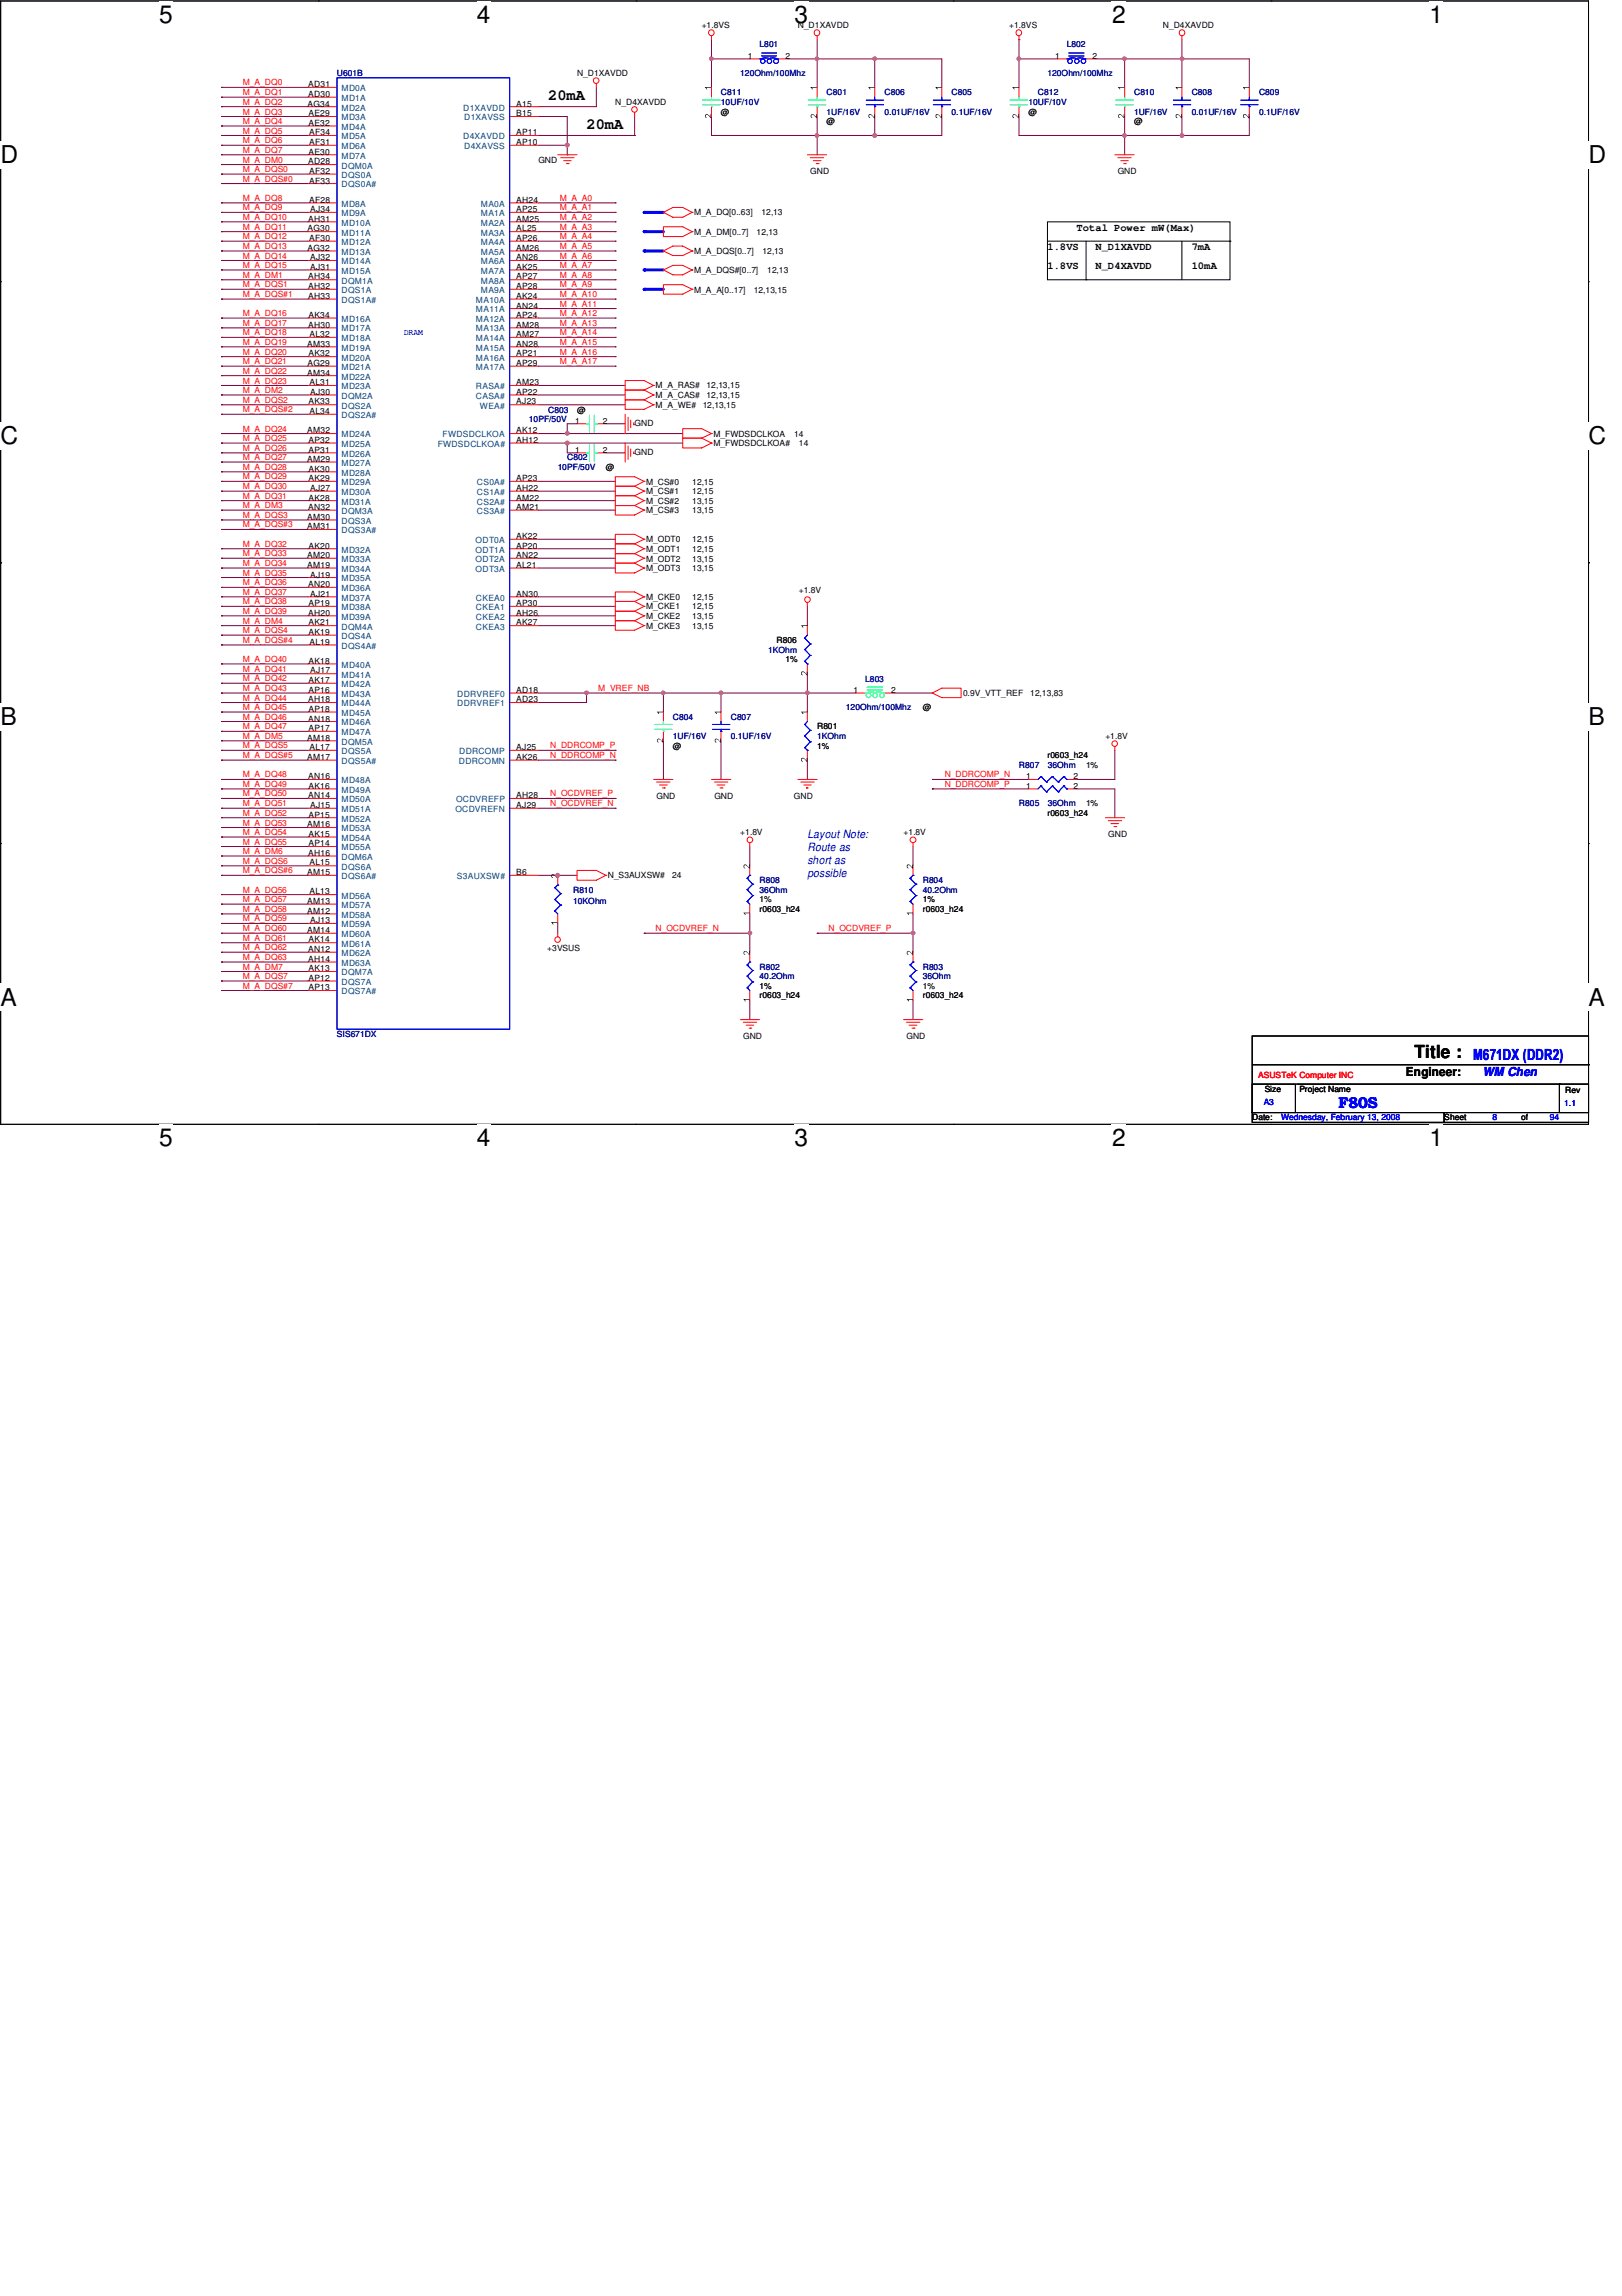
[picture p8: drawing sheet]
<svg xmlns="http://www.w3.org/2000/svg" width="210mm" height="297mm" viewBox="0 0 210 297" stroke-linecap="round" stroke-linejoin="round" font-family="sans-serif">
<defs><g id="words">
<g font-size="3.2">
<text x="20.6" y="3">5</text>
<text x="61.7" y="3">4</text>
<text x="102.8" y="3">3</text>
<text x="143.9" y="3">2</text>
<text x="185" y="3">1</text>
<text x=".1" y="21.1">D</text>
<text x="205.6" y="21.1">D</text>
<text x=".1" y="57.4">C</text>
<text x="205.6" y="57.4">C</text>
<text x=".1" y="93.8">B</text>
<text x="205.6" y="93.8">B</text>
<text x=".1" y="130.1">A</text>
<text x="205.6" y="130.1">A</text>
<text x="20.6" y="148.3">5</text>
<text x="61.7" y="148.3">4</text>
<text x="102.8" y="148.3">3</text>
<text x="143.9" y="148.3">2</text>
<text x="185" y="148.3">1</text>
</g>
<text font-size="2.3" x="183" y="136.8">Title :</text>
<g font-size="2">
<text x="71" y="13">20mA</text>
<text x="75.9" y="16.7">20mA</text>
</g>
<g font-size="2" fill="#00f">
<text x="190.6" y="137.1">M671DX (DDR2)</text>
<text x="173.2" y="143.3">F80S</text>
</g>
<text font-size="1.6" x="181.9" y="139.2">Engineer:</text>
<text font-size="1.6" fill="#00f" x="191.9" y="139.2">WM Chen</text>
<g font-size="1.5" fill="#00f">
<text x="104.5" y="108.4">Layout Note:</text>
<text x="104.5" y="110.1">Route as</text>
<text x="104.5" y="111.8">short as</text>
<text x="104.5" y="113.5">possible</text>
</g>
<g font-size="1.4">
<text x="139.3" y="29.8">Total Power mW(Max)</text>
<text x="135.6" y="32.3">1.8VS</text>
<text x="135.6" y="34.8">1.8VS</text>
<text x="141.8" y="32.3">N_D1XAVDD</text>
<text x="141.8" y="34.8">N_D4XAVDD</text>
<text x="154.2" y="32.3">7mA</text>
<text x="154.2" y="34.8">10mA</text>
</g>
<g font-size="1.1">
<text x="90.8" y="3.6">+1.8VS</text>
<text x="103.3" y="3.6">N_D1XAVDD</text>
<text x="130.6" y="3.6">+1.8VS</text>
<text x="150.5" y="3.6">N_D4XAVDD</text>
<text x="39.9" y="11.3">AD31</text>
<text x="74.7" y="9.9">N_D1XAVDD</text>
<text x="96.8" y="7.6">1</text>
<text x="101.6" y="7.6">2</text>
<text x="136.6" y="7.6">1</text>
<text x="141.4" y="7.6">2</text>
<text x="39.8" y="13.8">AG34</text>
<text x="39.9" y="12.5">AD30</text>
<text x="39.9" y="15">AE29</text>
<text x="39.9" y="16.3">AE32</text>
<text x="40" y="17.5">AF34</text>
<text x="66.8" y="15">B15</text>
<text x="66.8" y="13.8">A15</text>
<text x="66.8" y="17.5">AP11</text>
<text x="79.6" y="13.6">N_D4XAVDD</text>
<text x="93.3" y="14.8">@</text>
<text x="107" y="16.1">@</text>
<text x="133.1" y="14.8">@</text>
<text x="146.8" y="16.1">@</text>
<text x="39.9" y="21.3">AD28</text>
<text x="39.9" y="20">AE30</text>
<text x="40" y="18.8">AF31</text>
<text x="40" y="22.5">AF32</text>
<text x="40" y="23.7">AF33</text>
<text x="66.8" y="18.8">AP10</text>
<text x="69.7" y="21">GND</text>
<text x="104.9" y="22.5">GND</text>
<text x="144.7" y="22.5">GND</text>
<text x="39.8" y="29.9">AG30</text>
<text x="39.9" y="28.7">AH31</text>
<text x="40" y="26.2">AF28</text>
<text x="40.1" y="27.5">AJ34</text>
<text x="66.8" y="26.2">AH24</text>
<text x="66.8" y="29.9">AL25</text>
<text x="66.8" y="28.7">AM25</text>
<text x="66.8" y="27.5">AP25</text>
<text x="89.8" y="27.9">M_A_DQ[0..63]</text>
<text x="98.6" y="27.9">12,13</text>
<text x="39.8" y="32.4">AG32</text>
<text x="40" y="31.2">AF30</text>
<text x="40.1" y="33.7">AJ32</text>
<text x="40.1" y="34.9">AJ31</text>
<text x="66.8" y="34.9">AK25</text>
<text x="66.8" y="32.4">AM26</text>
<text x="66.8" y="33.7">AN26</text>
<text x="66.8" y="31.2">AP26</text>
<text x="89.8" y="35.3">M_A_DQS#[0..7]</text>
<text x="89.8" y="32.9">M_A_DQS[0..7]</text>
<text x="89.8" y="30.4">M_A_DM[0..7]</text>
<text x="97.9" y="30.4">12,13</text>
<text x="98.7" y="32.9">12,13</text>
<text x="99.3" y="35.3">12,13</text>
<text x="39.9" y="37.4">AH32</text>
<text x="39.9" y="38.6">AH33</text>
<text x="39.9" y="36.2">AH34</text>
<text x="39.9" y="41.1">AK34</text>
<text x="66.8" y="39.9">AN24</text>
<text x="66.8" y="41.1">AP24</text>
<text x="66.8" y="38.6">AK24</text>
<text x="66.8" y="36.2">AP27</text>
<text x="66.8" y="37.4">AP28</text>
<text x="89.8" y="37.8">M_A_A[0..17]</text>
<text x="97.5" y="37.8">12,13,15</text>
<text x="39.8" y="44.9">AM33</text>
<text x="39.8" y="47.3">AG29</text>
<text x="39.9" y="42.4">AH30</text>
<text x="39.9" y="46.1">AK32</text>
<text x="40" y="43.6">AL32</text>
<text x="66.8" y="44.9">AN28</text>
<text x="66.8" y="46.1">AP21</text>
<text x="66.8" y="47.3">AP29</text>
<text x="66.8" y="42.4">AM28</text>
<text x="66.8" y="43.6">AM27</text>
<text x="39.8" y="48.6">AM34</text>
<text x="39.9" y="52.3">AK33</text>
<text x="40" y="53.6">AL34</text>
<text x="40" y="49.8">AL31</text>
<text x="40.1" y="51.1">AJ30</text>
<text x="66.8" y="49.8">AM23</text>
<text x="66.8" y="51.1">AP22</text>
<text x="66.8" y="52.3">AJ23</text>
<text x="74.7" y="53.4">@</text>
<text x="84.8" y="50.2">M_A_RAS#</text>
<text x="84.8" y="52.7">M_A_WE#</text>
<text x="84.8" y="51.5">M_A_CAS#</text>
<text x="90.9" y="52.7">12,13,15</text>
<text x="91.4" y="50.2">12,13,15</text>
<text x="91.4" y="51.5">12,13,15</text>
<text x="39.8" y="56">AM32</text>
<text x="39.8" y="59.8">AM29</text>
<text x="39.9" y="57.3">AP32</text>
<text x="39.9" y="58.5">AP31</text>
<text x="66.8" y="56">AK12</text>
<text x="66.8" y="57.3">AH12</text>
<text x="74.4" y="58.5">1</text>
<text x="74.4" y="54.8">1</text>
<text x="78" y="58.5">2</text>
<text x="78" y="54.8">2</text>
<text x="82.1" y="55.1">GND</text>
<text x="82.1" y="58.8">GND</text>
<text x="92.3" y="56.5">M_FWDSDCLKOA</text>
<text x="92.3" y="57.7">M_FWDSDCLKOA#</text>
<text x="102.8" y="56.5">14</text>
<text x="103.4" y="57.7">14</text>
<text x="39.9" y="66">AN32</text>
<text x="39.9" y="61">AK30</text>
<text x="39.9" y="62.3">AK29</text>
<text x="39.9" y="64.8">AK28</text>
<text x="40.1" y="63.5">AJ27</text>
<text x="66.8" y="62.3">AP23</text>
<text x="66.8" y="63.5">AH22</text>
<text x="66.8" y="64.8">AM22</text>
<text x="66.8" y="66">AM21</text>
<text x="78.4" y="60.8">@</text>
<text x="83.6" y="62.7">M_CS#0</text>
<text x="83.6" y="65.2">M_CS#2</text>
<text x="83.6" y="63.9">M_CS#1</text>
<text x="89.6" y="62.7">12,15</text>
<text x="89.6" y="65.2">13,15</text>
<text x="89.6" y="63.9">12,15</text>
<text x="39.8" y="67.2">AM30</text>
<text x="39.8" y="68.5">AM31</text>
<text x="39.9" y="71">AK20</text>
<text x="66.8" y="69.7">AK22</text>
<text x="66.8" y="71">AP20</text>
<text x="83.6" y="66.4">M_CS#3</text>
<text x="83.6" y="71.4">M_ODT1</text>
<text x="83.6" y="70.1">M_ODT0</text>
<text x="89.6" y="71.4">12,15</text>
<text x="89.6" y="70.1">12,15</text>
<text x="89.6" y="66.4">13,15</text>
<text x="39.8" y="72.2">AM20</text>
<text x="39.8" y="73.4">AM19</text>
<text x="39.9" y="75.9">AN20</text>
<text x="40.1" y="74.7">AJ19</text>
<text x="40.1" y="77.2">AJ21</text>
<text x="66.8" y="77.2">AN30</text>
<text x="66.8" y="72.2">AN22</text>
<text x="66.8" y="73.4">AL21</text>
<text x="83.6" y="73.9">M_ODT3</text>
<text x="83.6" y="72.6">M_ODT2</text>
<text x="83.6" y="77.6">M_CKE0</text>
<text x="89.6" y="73.9">13,15</text>
<text x="89.6" y="72.6">13,15</text>
<text x="89.6" y="77.6">12,15</text>
<text x="103.4" y="76.7">+1.8V</text>
<text x="39.9" y="79.7">AH20</text>
<text x="39.9" y="80.9">AK21</text>
<text x="39.9" y="82.2">AK19</text>
<text x="39.9" y="78.4">AP19</text>
<text x="40" y="83.4">AL19</text>
<text x="66.8" y="78.4">AP30</text>
<text x="66.8" y="79.7">AH26</text>
<text x="66.8" y="80.9">AK27</text>
<text x="83.6" y="81.3">M_CKE3</text>
<text x="83.6" y="80.1">M_CKE2</text>
<text x="83.6" y="78.8">M_CKE1</text>
<text x="89.6" y="81.3">13,15</text>
<text x="89.6" y="80.1">13,15</text>
<text x="89.6" y="78.8">12,15</text>
<text x="100.5" y="83.2">R806</text>
<text x="39.9" y="85.9">AK18</text>
<text x="39.9" y="88.4">AK17</text>
<text x="39.9" y="89.6">AP16</text>
<text x="40.1" y="87.1">AJ17</text>
<text x="66.8" y="89.6">AD18</text>
<text x="101.6" y="85.7">1%</text>
<text x="110.4" y="89.6">1</text>
<text x="115.3" y="89.6">2</text>
<text x="39.8" y="95.8">AM18</text>
<text x="39.9" y="90.8">AH18</text>
<text x="39.9" y="93.3">AN18</text>
<text x="39.9" y="92.1">AP18</text>
<text x="39.9" y="94.6">AP17</text>
<text x="66.8" y="90.8">AD23</text>
<text x="105.7" y="94.4">R801</text>
<text x="119.4" y="91.9">@</text>
<text x="124.6" y="90">0.9V_VTT_REF</text>
<text x="133.3" y="90">12,13,83</text>
<text x="143" y="95.6">+1.8V</text>
<text x="39.8" y="98.3">AM17</text>
<text x="39.9" y="100.8">AN16</text>
<text x="40" y="97.1">AL17</text>
<text x="66.8" y="97.1">AJ25</text>
<text x="66.8" y="98.3">AK26</text>
<text x="87.1" y="96.9">@</text>
<text x="105.7" y="96.9">1%</text>
<text x="132.8" y="100.8">1</text>
<text x="135.6" y="98.1">r0603_h24</text>
<text x="138.9" y="100.8">2</text>
<text x="39.8" y="107">AM16</text>
<text x="39.9" y="103.3">AN14</text>
<text x="39.9" y="102.1">AK16</text>
<text x="39.9" y="105.8">AP15</text>
<text x="40.1" y="104.5">AJ15</text>
<text x="66.8" y="103.3">AH28</text>
<text x="66.8" y="104.5">AJ29</text>
<text x="85" y="103.3">GND</text>
<text x="92.5" y="103.3">GND</text>
<text x="102.7" y="103.3">GND</text>
<text x="132.8" y="102.1">1</text>
<text x="135.6" y="105.6">r0603_h24</text>
<text x="138.9" y="102.1">2</text>
<text x="39.8" y="113.2">AM15</text>
<text x="39.9" y="110.7">AH16</text>
<text x="39.9" y="108.3">AK15</text>
<text x="39.9" y="109.5">AP14</text>
<text x="40" y="112">AL15</text>
<text x="66.8" y="113.2">B6</text>
<text x="78.7" y="113.6">N_S3AUXSW#</text>
<text x="87" y="113.6">24</text>
<text x="95.8" y="108.1">+1.8V</text>
<text x="116.9" y="108.1">+1.8V</text>
<text x="143.4" y="108.3">GND</text>
<text x="39.8" y="117">AM13</text>
<text x="39.8" y="118.2">AM12</text>
<text x="40" y="115.7">AL13</text>
<text x="40.1" y="119.5">AJ13</text>
<text x="98.3" y="118">r0603_h24</text>
<text x="119.4" y="118">r0603_h24</text>
<text x="119.4" y="116.8">1%</text>
<text x="39.8" y="120.7">AM14</text>
<text x="39.9" y="123.2">AN12</text>
<text x="39.9" y="124.4">AH14</text>
<text x="39.9" y="121.9">AK14</text>
<text x="39.9" y="125.6">AK13</text>
<text x="70.8" y="123">+3VSUS</text>
<text x="39.9" y="126.9">AP12</text>
<text x="39.9" y="128.1">AP13</text>
<text x="98.3" y="129.2">r0603_h24</text>
<text x="98.3" y="127.9">1%</text>
<text x="119.4" y="129.2">r0603_h24</text>
<text x="96.2" y="134.4">GND</text>
<text x="117.3" y="134.4">GND</text>
<text x="163.7" y="141.3">Size</text>
<text x="168.1" y="141.3">Project Name</text>
<text x="202.6" y="141.4">Rev</text>
<text x="162.1" y="144.9">Date:</text>
<text x="186.9" y="144.9">Sheet</text>
<text x="196.8" y="144.9">of</text>
</g>
<g font-size="1.1" fill="#f00">
<text x="31.4" y="11">M_A_DQ0</text>
<text x="31.4" y="12.3">M_A_DQ1</text>
<text x="31.4" y="13.5">M_A_DQ2</text>
<text x="31.4" y="14.8">M_A_DQ3</text>
<text x="31.4" y="16">M_A_DQ4</text>
<text x="31.4" y="17.3">M_A_DQ5</text>
<text x="31.4" y="18.5">M_A_DQ6</text>
<text x="31.4" y="19.8">M_A_DQ7</text>
<text x="31.4" y="21">M_A_DM0</text>
<text x="31.4" y="22.3">M_A_DQS0</text>
<text x="31.4" y="23.5">M_A_DQS#0</text>
<text x="31.4" y="26">M_A_DQ8</text>
<text x="31.4" y="27.2">M_A_DQ9</text>
<text x="31.4" y="28.4">M_A_DQ10</text>
<text x="31.4" y="29.7">M_A_DQ11</text>
<text x="72.4" y="26">M_A_A0</text>
<text x="72.4" y="29.7">M_A_A3</text>
<text x="72.4" y="28.4">M_A_A2</text>
<text x="72.4" y="27.2">M_A_A1</text>
<text x="31.4" y="30.9">M_A_DQ12</text>
<text x="31.4" y="32.2">M_A_DQ13</text>
<text x="31.4" y="33.4">M_A_DQ14</text>
<text x="31.4" y="34.7">M_A_DQ15</text>
<text x="31.4" y="35.9">M_A_DM1</text>
<text x="72.4" y="32.2">M_A_A5</text>
<text x="72.4" y="34.7">M_A_A7</text>
<text x="72.4" y="33.4">M_A_A6</text>
<text x="72.4" y="35.9">M_A_A8</text>
<text x="72.4" y="30.9">M_A_A4</text>
<text x="31.4" y="37.2">M_A_DQS1</text>
<text x="31.4" y="38.4">M_A_DQS#1</text>
<text x="31.4" y="40.9">M_A_DQ16</text>
<text x="72.4" y="40.9">M_A_A12</text>
<text x="72.4" y="37.2">M_A_A9</text>
<text x="72.4" y="39.7">M_A_A11</text>
<text x="72.4" y="38.4">M_A_A10</text>
<text x="31.4" y="42.2">M_A_DQ17</text>
<text x="31.4" y="43.4">M_A_DQ18</text>
<text x="31.4" y="44.6">M_A_DQ19</text>
<text x="31.4" y="45.9">M_A_DQ20</text>
<text x="31.4" y="47.1">M_A_DQ21</text>
<text x="72.4" y="43.4">M_A_A14</text>
<text x="72.4" y="45.9">M_A_A16</text>
<text x="72.4" y="47.1">M_A_A17</text>
<text x="72.4" y="42.2">M_A_A13</text>
<text x="72.4" y="44.6">M_A_A15</text>
<text x="31.4" y="48.3">M_A_DQ22</text>
<text x="31.4" y="49.6">M_A_DQ23</text>
<text x="31.4" y="50.8">M_A_DM2</text>
<text x="31.4" y="52.1">M_A_DQS2</text>
<text x="31.4" y="53.3">M_A_DQS#2</text>
<text x="31.4" y="55.8">M_A_DQ24</text>
<text x="31.4" y="57.1">M_A_DQ25</text>
<text x="31.4" y="58.3">M_A_DQ26</text>
<text x="31.4" y="59.5">M_A_DQ27</text>
<text x="31.4" y="60.8">M_A_DQ28</text>
<text x="31.4" y="62">M_A_DQ29</text>
<text x="31.4" y="63.3">M_A_DQ30</text>
<text x="31.4" y="64.5">M_A_DQ31</text>
<text x="31.4" y="65.7">M_A_DM3</text>
<text x="31.4" y="67">M_A_DQS3</text>
<text x="31.4" y="68.2">M_A_DQS#3</text>
<text x="31.4" y="70.7">M_A_DQ32</text>
<text x="31.4" y="72">M_A_DQ33</text>
<text x="31.4" y="73.2">M_A_DQ34</text>
<text x="31.4" y="74.5">M_A_DQ35</text>
<text x="31.4" y="75.7">M_A_DQ36</text>
<text x="31.4" y="77">M_A_DQ37</text>
<text x="31.4" y="78.2">M_A_DQ38</text>
<text x="31.4" y="79.4">M_A_DQ39</text>
<text x="31.4" y="80.7">M_A_DM4</text>
<text x="31.4" y="81.9">M_A_DQS4</text>
<text x="31.4" y="83.2">M_A_DQS#4</text>
<text x="31.4" y="85.6">M_A_DQ40</text>
<text x="31.4" y="86.9">M_A_DQ41</text>
<text x="31.4" y="88.1">M_A_DQ42</text>
<text x="31.4" y="89.4">M_A_DQ43</text>
<text x="77.4" y="89.4">M_VREF_NB</text>
<text x="31.4" y="90.6">M_A_DQ44</text>
<text x="31.4" y="91.9">M_A_DQ45</text>
<text x="31.4" y="93.1">M_A_DQ46</text>
<text x="31.4" y="94.4">M_A_DQ47</text>
<text x="31.4" y="95.6">M_A_DM5</text>
<text x="31.4" y="96.8">M_A_DQS5</text>
<text x="31.4" y="98.1">M_A_DQS#5</text>
<text x="31.4" y="100.6">M_A_DQ48</text>
<text x="31.4" y="101.8">M_A_DQ49</text>
<text x="71.2" y="96.8">N_DDRCOMP_P</text>
<text x="71.2" y="98.1">N_DDRCOMP_N</text>
<text x="122.3" y="101.8">N_DDRCOMP_P</text>
<text x="122.3" y="100.6">N_DDRCOMP_N</text>
<text x="31.4" y="103">M_A_DQ50</text>
<text x="31.4" y="104.3">M_A_DQ51</text>
<text x="31.4" y="105.5">M_A_DQ52</text>
<text x="31.4" y="106.8">M_A_DQ53</text>
<text x="71.2" y="104.3">N_OCDVREF_N</text>
<text x="71.2" y="103">N_OCDVREF_P</text>
<text x="31.4" y="108">M_A_DQ54</text>
<text x="31.4" y="109.3">M_A_DQ55</text>
<text x="31.4" y="110.5">M_A_DM6</text>
<text x="31.4" y="111.8">M_A_DQS6</text>
<text x="31.4" y="113">M_A_DQS#6</text>
<text x="31.4" y="115.5">M_A_DQ56</text>
<text x="31.4" y="116.7">M_A_DQ57</text>
<text x="31.4" y="118">M_A_DQ58</text>
<text x="31.4" y="119.2">M_A_DQ59</text>
<text x="31.4" y="120.5">M_A_DQ60</text>
<text x="31.4" y="121.7">M_A_DQ61</text>
<text x="31.4" y="122.9">M_A_DQ62</text>
<text x="31.4" y="124.2">M_A_DQ63</text>
<text x="31.4" y="125.4">M_A_DM7</text>
<text x="84.8" y="120.5">N_OCDVREF_N</text>
<text x="107.2" y="120.5">N_OCDVREF_P</text>
<text x="31.4" y="126.7">M_A_DQS7</text>
<text x="31.4" y="127.9">M_A_DQS#7</text>
<text x="162.8" y="139.5">ASUSTeK Computer INC</text>
</g>
<g font-size="1.1" fill="#000080">
<text x="43.6" y="9.9">U601B</text>
<text x="95.8" y="9.9">120Ohm/100Mhz</text>
<text x="98.3" y="6.1">L801</text>
<text x="135.6" y="9.9">120Ohm/100Mhz</text>
<text x="138" y="6.1">L802</text>
<text x="93.3" y="12.3">C811</text>
<text x="93.3" y="13.6">10UF/10V</text>
<text x="107" y="12.3">C801</text>
<text x="107" y="14.8">1UF/16V</text>
<text x="114.5" y="12.3">C806</text>
<text x="114.5" y="14.8">0.01UF/16V</text>
<text x="123.1" y="12.3">C805</text>
<text x="123.1" y="14.8">0.1UF/16V</text>
<text x="133.1" y="13.6">10UF/10V</text>
<text x="134.3" y="12.3">C812</text>
<text x="146.8" y="12.3">C810</text>
<text x="146.8" y="14.8">1UF/16V</text>
<text x="154.2" y="12.3">C808</text>
<text x="154.2" y="14.8">0.01UF/16V</text>
<text x="162.9" y="12.3">C809</text>
<text x="162.9" y="14.8">0.1UF/16V</text>
<text x="71" y="53.4">C803</text>
<text x="68.5" y="54.6">10PF/50V</text>
<text x="73.4" y="59.6">C802</text>
<text x="72.2" y="60.8">10PF/50V</text>
<text x="99.4" y="84.5">1KOhm</text>
<text x="112" y="88.2">L803</text>
<text x="87.1" y="93.1">C804</text>
<text x="87.1" y="95.6">1UF/16V</text>
<text x="94.6" y="93.1">C807</text>
<text x="94.6" y="95.6">0.1UF/16V</text>
<text x="105.7" y="95.6">1KOhm</text>
<text x="109.5" y="91.9">120Ohm/100Mhz</text>
<text x="131.9" y="99.4">R807</text>
<text x="135.6" y="99.4">36Ohm</text>
<text x="131.9" y="104.3">R805</text>
<text x="135.6" y="104.3">36Ohm</text>
<text x="74.2" y="115.5">R810</text>
<text x="74.2" y="117">10KOhm</text>
<text x="98.3" y="114.3">R808</text>
<text x="98.3" y="115.5">36Ohm</text>
<text x="119.4" y="114.3">R804</text>
<text x="119.4" y="115.5">40.2Ohm</text>
<text x="98.3" y="125.5">R802</text>
<text x="119.4" y="125.5">R803</text>
<text x="98.3" y="126.7">40.2Ohm</text>
<text x="119.4" y="126.7">36Ohm</text>
<text x="43.6" y="134.2">SIS671DX</text>
</g>
<g font-size="1.1" fill="#004080">
<text x="44.2" y="11.8">MD0A</text>
<text x="44.2" y="13.1">MD1A</text>
<text x="44.2" y="15.6">MD3A</text>
<text x="44.2" y="16.8">MD4A</text>
<text x="44.2" y="14.3">MD2A</text>
<text x="59.9" y="14.3">D1XAVDD</text>
<text x="60.1" y="15.6">D1XAVSS</text>
<text x="44.2" y="21.8">DQM0A</text>
<text x="44.2" y="20.5">MD7A</text>
<text x="44.2" y="19.3">MD6A</text>
<text x="44.2" y="23">DQS0A</text>
<text x="44.2" y="18">MD5A</text>
<text x="59.9" y="18">D4XAVDD</text>
<text x="60.1" y="19.3">D4XAVSS</text>
<text x="44.2" y="24.3">DQS0A#</text>
<text x="44.2" y="26.8">MD8A</text>
<text x="44.2" y="28">MD9A</text>
<text x="44.2" y="29.2">MD10A</text>
<text x="62.2" y="26.8">MA0A</text>
<text x="62.2" y="29.2">MA2A</text>
<text x="62.2" y="28">MA1A</text>
<text x="44.2" y="30.5">MD11A</text>
<text x="44.2" y="31.7">MD12A</text>
<text x="44.2" y="33">MD13A</text>
<text x="44.2" y="34.2">MD14A</text>
<text x="44.2" y="35.4">MD15A</text>
<text x="62.2" y="35.4">MA7A</text>
<text x="62.2" y="30.5">MA3A</text>
<text x="62.2" y="33">MA5A</text>
<text x="62.2" y="34.2">MA6A</text>
<text x="62.2" y="31.7">MA4A</text>
<text x="44.2" y="37.9">DQS1A</text>
<text x="44.2" y="39.2">DQS1A#</text>
<text x="44.2" y="36.7">DQM1A</text>
<text x="44.2" y="41.7">MD16A</text>
<text x="61.6" y="40.4">MA11A</text>
<text x="61.6" y="41.7">MA12A</text>
<text x="61.6" y="39.2">MA10A</text>
<text x="62.2" y="36.7">MA8A</text>
<text x="62.2" y="37.9">MA9A</text>
<text x="44.2" y="42.9">MD17A</text>
<text x="44.2" y="44.2">MD18A</text>
<text x="44.2" y="45.4">MD19A</text>
<text x="44.2" y="46.7">MD20A</text>
<text x="44.2" y="47.9">MD21A</text>
<text x="61.6" y="45.4">MA15A</text>
<text x="61.6" y="46.7">MA16A</text>
<text x="61.6" y="47.9">MA17A</text>
<text x="61.6" y="42.9">MA13A</text>
<text x="61.6" y="44.2">MA14A</text>
<text x="44.2" y="52.9">DQS2A</text>
<text x="44.2" y="51.6">DQM2A</text>
<text x="44.2" y="49.1">MD22A</text>
<text x="44.2" y="50.4">MD23A</text>
<text x="61.6" y="50.4">RASA#</text>
<text x="61.6" y="51.6">CASA#</text>
<text x="62.1" y="52.9">WEA#</text>
<text x="44.2" y="54.1">DQS2A#</text>
<text x="44.2" y="56.6">MD24A</text>
<text x="44.2" y="57.8">MD25A</text>
<text x="44.2" y="59.1">MD26A</text>
<text x="56.6" y="57.8">FWDSDCLKOA#</text>
<text x="57.3" y="56.6">FWDSDCLKOA</text>
<text x="44.2" y="60.3">MD27A</text>
<text x="44.2" y="61.6">MD28A</text>
<text x="44.2" y="62.8">MD29A</text>
<text x="44.2" y="64">MD30A</text>
<text x="44.2" y="65.3">MD31A</text>
<text x="61.7" y="62.8">CS0A#</text>
<text x="61.7" y="64">CS1A#</text>
<text x="61.7" y="65.3">CS2A#</text>
<text x="44.2" y="67.8">DQS3A</text>
<text x="44.2" y="69">DQS3A#</text>
<text x="44.2" y="66.5">DQM3A</text>
<text x="44.2" y="71.5">MD32A</text>
<text x="61.6" y="70.3">ODT0A</text>
<text x="61.6" y="71.5">ODT1A</text>
<text x="61.7" y="66.5">CS3A#</text>
<text x="44.2" y="72.7">MD33A</text>
<text x="44.2" y="74">MD34A</text>
<text x="44.2" y="75.2">MD35A</text>
<text x="44.2" y="76.5">MD36A</text>
<text x="44.2" y="77.7">MD37A</text>
<text x="61.6" y="72.7">ODT2A</text>
<text x="61.6" y="74">ODT3A</text>
<text x="61.6" y="77.7">CKEA0</text>
<text x="44.2" y="81.4">DQM4A</text>
<text x="44.2" y="83.9">DQS4A#</text>
<text x="44.2" y="82.7">DQS4A</text>
<text x="44.2" y="79">MD38A</text>
<text x="44.2" y="80.2">MD39A</text>
<text x="61.6" y="79">CKEA1</text>
<text x="61.6" y="80.2">CKEA2</text>
<text x="61.6" y="81.4">CKEA3</text>
<text x="44.2" y="86.4">MD40A</text>
<text x="44.2" y="87.7">MD41A</text>
<text x="44.2" y="88.9">MD42A</text>
<text x="44.2" y="90.2">MD43A</text>
<text x="44.2" y="91.4">MD44A</text>
<text x="44.2" y="92.6">MD45A</text>
<text x="44.2" y="93.9">MD46A</text>
<text x="44.2" y="95.1">MD47A</text>
<text x="59.2" y="90.2">DDRVREF0</text>
<text x="59.2" y="91.4">DDRVREF1</text>
<text x="44.2" y="98.8">DQS5A#</text>
<text x="44.2" y="96.4">DQM5A</text>
<text x="44.2" y="97.6">DQS5A</text>
<text x="44.2" y="101.3">MD48A</text>
<text x="59.4" y="98.8">DDRCOMN</text>
<text x="59.4" y="97.6">DDRCOMP</text>
<text x="44.2" y="102.6">MD49A</text>
<text x="44.2" y="103.8">MD50A</text>
<text x="44.2" y="105.1">MD51A</text>
<text x="44.2" y="106.3">MD52A</text>
<text x="44.2" y="107.6">MD53A</text>
<text x="58.9" y="105.1">OCDVREFN</text>
<text x="59" y="103.8">OCDVREFP</text>
<text x="44.2" y="113.7">DQS6A#</text>
<text x="44.2" y="111.3">DQM6A</text>
<text x="44.2" y="112.5">DQS6A</text>
<text x="44.2" y="108.8">MD54A</text>
<text x="44.2" y="110">MD55A</text>
<text x="59.1" y="113.7">S3AUXSW#</text>
<text x="44.2" y="116.2">MD56A</text>
<text x="44.2" y="117.5">MD57A</text>
<text x="44.2" y="118.7">MD58A</text>
<text x="44.2" y="120">MD59A</text>
<text x="44.2" y="121.2">MD60A</text>
<text x="44.2" y="122.5">MD61A</text>
<text x="44.2" y="123.7">MD62A</text>
<text x="44.2" y="125">MD63A</text>
<text x="44.2" y="126.2">DQM7A</text>
<text x="44.2" y="127.4">DQS7A</text>
<text x="44.2" y="128.7">DQS7A#</text>
</g>
<g font-size="1.1" fill="#00f">
<text x="52.3" y="43.3">DRAM</text>
<text x="163.5" y="143">A3</text>
<text x="202.4" y="143.1">1.1</text>
<text x="165.8" y="144.9">Wednesday, February 13, 2008</text>
<text x="193.1" y="144.9">8</text>
<text x="200.6" y="144.9">94</text>
</g>
<g font-size="1.1" fill="#008000">
<text x="140.5" y="99.4">1%</text>
<text x="140.5" y="104.3">1%</text>
<text x="98.3" y="116.8">1%</text>
<text x="119.4" y="127.9">1%</text>
</g>
</g></defs>
<path d="M.1 .1h205.5v145.4h-205.5z" fill="none" stroke="#000" stroke-width=".13"/>
<g fill="#fff">
<path d="M20.6 .1h1.8v3.6h-1.8z"/>
<path d="M20.6 145.4h1.8v3.6h-1.8z"/>
</g>
<path d="M41.2 .1h.1M41.2 145.5h.1" fill="none" stroke="#000" stroke-width=".13"/>
<g fill="#fff">
<path d="M61.7 .1h1.8v3.6h-1.8z"/>
<path d="M61.7 145.4h1.8v3.6h-1.8z"/>
</g>
<path d="M82.3 .1h.1M82.3 145.5h.1" fill="none" stroke="#000" stroke-width=".13"/>
<g fill="#fff">
<path d="M102.8 .1h1.8v3.6h-1.8z"/>
<path d="M102.8 145.4h1.8v3.6h-1.8z"/>
</g>
<path d="M123.4 .1h.1M123.4 145.5h.1" fill="none" stroke="#000" stroke-width=".13"/>
<g fill="#fff">
<path d="M143.9 .1h1.8v3.6h-1.8z"/>
<path d="M143.9 145.4h1.8v3.6h-1.8z"/>
</g>
<path d="M164.5 .1h.1M164.5 145.5h.1" fill="none" stroke="#000" stroke-width=".13"/>
<g fill="#fff">
<path d="M185 .1h1.8v3.6h-1.8z"/>
<path d="M185 145.4h1.8v3.6h-1.8z"/>
<path d="M.1 18.3h2.3v3.5h-2.3z"/>
<path d="M205.5 18.3h2.4v3.5h-2.4z"/>
<path d="M.1 54.6h2.3v3.6h-2.3z"/>
<path d="M205.5 54.6h2.4v3.6h-2.4z"/>
</g>
<path d="M.1 36.4h.1M205.6 36.4h.1" fill="none" stroke="#000" stroke-width=".13"/>
<g fill="#fff">
<path d="M.1 90.9h2.1v3.6h-2.1z"/>
<path d="M205.5 90.9h2.2v3.6h-2.2z"/>
</g>
<path d="M.1 72.8h.1M205.6 72.8h.1" fill="none" stroke="#000" stroke-width=".13"/>
<g fill="#fff">
<path d="M.1 127.3h2.1v3.5h-2.1z"/>
<path d="M205.5 127.3h2.2v3.5h-2.2z"/>
</g>
<path d="M.1 109.1h.1M205.6 109.1h.1" fill="none" stroke="#000" stroke-width=".13"/>
<path d="M105.7 15.1v2.4M69.7 41.1h9.9M69.7 43.6h9.9M79.6 41.1h.1M79.6 43.6h.1M85.9 89.7h.1M85.9 89.7v2.4M104.5 89.7v2.4M144.3 102.1v3.7" fill="none" stroke="#800040" stroke-width=".13"/>
<path d="M83.4 32.5h.1M83.4 32.5h2.5" fill="none" stroke="#00f" stroke-width=".38"/>
<path d="M85.7 89.5h.3l.1 .1-.1 .2-.2 .1-.1-.1z" fill-rule="evenodd" fill="#f0f"/>
<path d="M85.7 89.5h.3l.1 .1-.1 .2-.2 .1-.1-.1z" fill="none" stroke="#f0f" stroke-width=".13"/>
<path d="M113.2 7.6h.1M113.2 7.6h8.7" fill="none" stroke="#800040" stroke-width=".13"/>
<circle cx="113.2" cy="7.6" r=".24" fill="#f0f"/>
<circle cx="113.2" cy="7.6" r=".24" fill="none" stroke="#f0f" stroke-width=".13"/>
<path d="M113.2 7.6v3.7M83.4 120.7h.1M83.4 120.7h13.6" fill="none" stroke="#800040" stroke-width=".13"/>
<path d="M96.9 120.5h.3l.1 .2-.1 .2h-.2h-.1z" fill-rule="evenodd" fill="#f0f"/>
<path d="M96.9 120.5h.3l.1 .2-.1 .2h-.2h-.1z" fill="none" stroke="#f0f" stroke-width=".13"/>
<g fill="none" stroke="#800040" stroke-width=".13">
<path d="M105.7 17.5v2.5M121.9 7.6v3.7M69.7 32.5h9.9M69.7 37.4h9.9M79.6 32.5h.1M79.6 37.4h.1M69.7 46.1h9.9M69.7 47.4h9.9M79.6 46.1h.1M79.6 47.4h.1M69.7 89.7h16.2M75.9 89.7h.1"/>
<path d="M85.9 89.7h.1M118.2 118.2v2.5M120.6 102.1h.1M120.6 102.1h12.5M97 129.4v2.5"/>
</g>
<circle cx="75.9" cy="89.6" r=".24" fill="#f0f"/>
<circle cx="75.9" cy="89.6" r=".24" fill="none" stroke="#f0f" stroke-width=".13"/>
<path d="M92.1 7.6h.1M92.1 7.6h4.9M118.2 109.5v2.5M139.3 100.8h5" fill="none" stroke="#800040" stroke-width=".13"/>
<path d="M91.9 7.4h.3l.1 .2-.1 .2h-.2h-.1z" fill-rule="evenodd" fill="#f0f"/>
<path d="M91.9 7.4h.3l.1 .2-.1 .2h-.2h-.1z" fill="none" stroke="#f0f" stroke-width=".13"/>
<g fill="none" stroke="#800040" stroke-width=".13">
<path d="M69.7 17.5h12.4M82.1 17.5h.1M102 7.6h3.7M113.2 17.5h.1M113.2 17.5h8.7M69.7 26.2h9.9M69.7 34.9h9.9M79.6 26.2h.1M79.6 34.9h.1M69.7 42.4h9.9M79.6 42.4h.1M75.9 89.7v1.2h-6.2"/>
<path d="M104.5 98.3v2.5M97 109.5v2.5M97 118.2v2.5"/>
</g>
<path d="M83.4 27.5h.1M83.4 27.5h2.5" fill="none" stroke="#00f" stroke-width=".38"/>
<circle cx="113.2" cy="17.5" r=".25" fill="#f0f"/>
<circle cx="113.2" cy="17.5" r=".25" fill="none" stroke="#f0f" stroke-width=".13"/>
<g fill="none" stroke="#800040" stroke-width=".13">
<path d="M69.7 18.8h3.7M69.7 15.1h3.7M73.4 18.8h.1M73.4 18.8v1.2M77.2 11.3v2.5M105.7 7.6v3.7M113.2 15.1v2.4M69.7 30h9.9M69.7 33.7h9.9M69.7 39.9h9.9M73.4 20h.1M79.6 30h.1"/>
<path d="M79.6 33.7h.1M79.6 39.9h.1M69.7 44.9h9.9M73.4 54.8h1.3M79.6 44.9h.1M104.5 78.4v2.5M93.3 95.8v5M120.6 100.8h.1M120.6 100.8h12.5M105.7 120.7h.1M105.7 120.7h12.5v2.5M118.2 129.4v2.5"/>
</g>
<path d="M83.4 30h.1M83.4 37.4h.1M83.4 30h2.5M83.4 37.4h2.5" fill="none" stroke="#00f" stroke-width=".38"/>
<circle cx="118.2" cy="120.7" r=".24" fill="#f0f"/>
<circle cx="118.2" cy="120.7" r=".24" fill="none" stroke="#f0f" stroke-width=".13"/>
<g fill="none" stroke="#800040" stroke-width=".13">
<path d="M92.1 5.1v2.5M105.7 5.1v2.5M121.9 15.1v2.4M69.7 28.7h9.9M69.7 38.7h9.9M69.7 27.5h9.9M79.6 28.7h.1M79.6 38.7h.1M79.6 27.5h.1M73.4 58.6h1.3M93.3 89.7h.1M93.3 89.7v2.4"/>
<path d="M93.3 89.7h11.2M144.3 97.1v3.7M139.3 102.1h5M97 120.7v2.5"/>
</g>
<path d="M83.4 34.9h.1M83.4 34.9h2.5" fill="none" stroke="#00f" stroke-width=".38"/>
<circle cx="93.3" cy="89.6" r=".24" fill="#f0f"/>
<circle cx="93.3" cy="89.6" r=".24" fill="none" stroke="#f0f" stroke-width=".13"/>
<path d="M69.7 36.2h9.9M69.7 31.2h9.9M79.6 36.2h.1M79.6 31.2h.1M69.7 52.4h11.2M69.7 51.1h11.2M69.7 49.9h11.2M69.7 56.1h3.7M73.4 56.1h.1M69.7 63.5h9.9" fill="none" stroke="#800040" stroke-width=".13"/>
<circle cx="73.4" cy="56.1" r=".24" fill="#f0f"/>
<circle cx="73.4" cy="56.1" r=".24" fill="none" stroke="#f0f" stroke-width=".13"/>
<path d="M69.7 57.3h3.7M73.4 57.3h.1M69.7 66h9.9M69.7 62.3h9.9" fill="none" stroke="#800040" stroke-width=".13"/>
<circle cx="73.4" cy="57.3" r=".25" fill="#f0f"/>
<circle cx="73.4" cy="57.3" r=".25" fill="none" stroke="#f0f" stroke-width=".13"/>
<g fill="none" stroke="#800040" stroke-width=".13">
<path d="M69.7 13.8h7.5M73.4 18.8h.1M73.4 15.1v3.7M69.7 64.8h9.9M69.7 72.2h9.9M69.7 71h9.9M69.7 69.8h9.9M69.7 73.5h9.9M69.7 77.2h9.9M69.7 79.7h9.9M69.7 78.4h9.9M69.7 80.9h9.9"/>
<path d="M69.7 97.1h9.9M69.7 98.3h9.9M79.6 97.1h.1M79.6 98.3h.1M69.7 104.6h9.9M69.7 103.3h9.9M79.6 104.6h.1M79.6 103.3h.1"/>
</g>
<circle cx="73.4" cy="18.8" r=".24" fill="#f0f"/>
<circle cx="73.4" cy="18.8" r=".24" fill="none" stroke="#f0f" stroke-width=".13"/>
<g fill="none" stroke="#800040" stroke-width=".13">
<path d="M28.7 11.3h.1M28.7 12.6h.1M28.7 13.8h.1M28.7 15.1h.1M28.7 16.3h.1M28.7 17.5h.1M28.7 18.8h.1M28.7 11.3h11.2M28.7 12.6h11.2M28.7 13.8h11.2M28.7 15.1h11.2M28.7 16.3h11.2"/>
<path d="M28.7 17.5h11.2M28.7 18.8h11.2M28.7 20h.1M28.7 21.3h.1M28.7 22.5h.1M28.7 23.7h.1M28.7 26.2h.1M28.7 27.5h.1M28.7 28.7h.1M28.7 30h.1M28.7 31.2h.1M28.7 32.5h.1"/>
<path d="M28.7 33.7h.1M28.7 34.9h.1M28.7 36.2h.1M28.7 37.4h.1M28.7 38.7h.1M28.7 20h11.2M28.7 21.3h11.2M28.7 22.5h11.2M28.7 23.7h11.2M28.7 26.2h11.2M28.7 27.5h11.2M28.7 28.7h11.2"/>
<path d="M28.7 30h11.2M28.7 31.2h11.2M28.7 32.5h11.2M28.7 33.7h11.2M28.7 34.9h11.2M28.7 36.2h11.2M28.7 37.4h11.2M28.7 38.7h11.2M28.7 41.1h.1M28.7 42.4h.1M28.7 43.6h.1M28.7 44.9h.1"/>
<path d="M28.7 46.1h.1M28.7 47.4h.1M28.7 48.6h.1M28.7 49.9h.1M28.7 51.1h.1M28.7 52.4h.1M28.7 53.6h.1M28.7 56.1h.1M28.7 57.3h.1M28.7 58.6h.1M28.7 59.8h.1M28.7 41.1h11.2"/>
<path d="M28.7 42.4h11.2M28.7 43.6h11.2M28.7 44.9h11.2M28.7 46.1h11.2M28.7 47.4h11.2M28.7 48.6h11.2M28.7 49.9h11.2M28.7 51.1h11.2M28.7 52.4h11.2M28.7 53.6h11.2M28.7 56.1h11.2M28.7 57.3h11.2"/>
<path d="M28.7 58.6h11.2M28.7 59.8h11.2M28.7 61h.1M28.7 62.3h.1M28.7 63.5h.1M28.7 64.8h.1M28.7 66h.1M28.7 67.3h.1M28.7 68.5h.1M28.7 71h.1M28.7 72.2h.1M28.7 73.5h.1"/>
<path d="M28.7 74.7h.1M28.7 76h.1M28.7 77.2h.1M28.7 78.4h.1M28.7 79.7h.1M28.7 61h11.2M28.7 62.3h11.2M28.7 63.5h11.2M28.7 64.8h11.2M28.7 66h11.2M28.7 67.3h11.2M28.7 68.5h11.2"/>
<path d="M28.7 71h11.2M28.7 72.2h11.2M28.7 73.5h11.2M28.7 74.7h11.2M28.7 76h11.2M28.7 77.2h11.2M28.7 78.4h11.2M28.7 79.7h11.2M28.7 80.9h.1M28.7 82.2h.1M28.7 83.4h.1M28.7 85.9h.1"/>
<path d="M28.7 87.2h.1M28.7 88.4h.1M28.7 89.7h.1M28.7 90.9h.1M28.7 92.1h.1M28.7 93.3h.1M28.7 94.6h.1M28.7 95.8h.1M28.7 97.1h.1M28.7 98.3h.1M28.7 80.9h11.2M28.7 82.2h11.2"/>
<path d="M28.7 83.4h11.2M28.7 85.9h11.2M28.7 87.2h11.2M28.7 88.4h11.2M28.7 89.7h11.2M28.7 90.9h11.2M28.7 92.1h11.2M28.7 93.3h11.2M28.7 94.6h11.2M28.7 95.8h11.2M28.7 97.1h11.2M28.7 98.3h11.2"/>
<path d="M28.7 100.8h.1M28.7 102.1h.1M28.7 103.3h.1M28.7 104.6h.1M28.7 105.8h.1M28.7 107.1h.1M28.7 108.3h.1M28.7 109.5h.1M28.7 110.7h.1M28.7 112h.1M28.7 113.2h.1M28.7 115.7h.1"/>
<path d="M28.7 117h.1M28.7 118.2h.1M28.7 119.5h.1M28.7 100.8h11.2M28.7 102.1h11.2M28.7 103.3h11.2M28.7 104.6h11.2M28.7 105.8h11.2M28.7 107.1h11.2M28.7 108.3h11.2M28.7 109.5h11.2M28.7 110.7h11.2"/>
<path d="M28.7 112h11.2M28.7 113.2h11.2M28.7 115.7h11.2M28.7 117h11.2M28.7 118.2h11.2M28.7 119.5h11.2M69.7 113.2h2.5M72.2 113.2h.1M28.7 120.7h.1M28.7 122h.1M28.7 123.2h.1M28.7 124.5h.1"/>
<path d="M28.7 125.7h.1M28.7 126.9h.1M28.7 128.1h.1M28.7 120.7h11.2M28.7 122h11.2M28.7 123.2h11.2M28.7 124.5h11.2M28.7 125.7h11.2M28.7 126.9h11.2M28.7 128.1h11.2"/>
</g>
<circle cx="72.2" cy="113.2" r=".24" fill="#f0f"/>
<circle cx="72.2" cy="113.2" r=".24" fill="none" stroke="#f0f" stroke-width=".13"/>
<path d="M105.7 17.5h.1M105.7 17.5h7.5M72.2 119.5v1.2M72.2 113.2h2.5" fill="none" stroke="#800040" stroke-width=".13"/>
<circle cx="105.7" cy="17.5" r=".25" fill="#f0f"/>
<circle cx="105.7" cy="17.5" r=".25" fill="none" stroke="#f0f" stroke-width=".13"/>
<path d="M105.7 7.6h.1M105.7 7.6h7.5" fill="none" stroke="#800040" stroke-width=".13"/>
<path d="M105.6 7.4h.3l.1 .2-.1 .2h-.2h-.1z" fill-rule="evenodd" fill="#f0f"/>
<path d="M105.6 7.4h.3l.1 .2-.1 .2h-.2h-.1z" fill="none" stroke="#f0f" stroke-width=".13"/>
<path d="M131.9 7.6h4.9M131.9 15.1v2.4M145.5 7.6h.1M145.5 7.6v3.7" fill="none" stroke="#800040" stroke-width=".13"/>
<path d="M145.3 7.4h.4l.1 .2-.1 .2h-.2h-.2z" fill-rule="evenodd" fill="#f0f"/>
<path d="M145.3 7.4h.4l.1 .2-.1 .2h-.2h-.2z" fill="none" stroke="#f0f" stroke-width=".13"/>
<path d="M153 17.5h.1M153 17.5h8.7" fill="none" stroke="#800040" stroke-width=".13"/>
<circle cx="153" cy="17.5" r=".25" fill="#f0f"/>
<circle cx="153" cy="17.5" r=".25" fill="none" stroke="#f0f" stroke-width=".13"/>
<path d="M131.9 7.6h.1M131.9 7.6v3.7M153 15.1v2.4M161.7 7.6v3.7" fill="none" stroke="#800040" stroke-width=".13"/>
<path d="M131.7 7.4h.3l.1 .2-.1 .2h-.2h-.1z" fill-rule="evenodd" fill="#f0f"/>
<path d="M131.7 7.4h.3l.1 .2-.1 .2h-.2h-.1z" fill="none" stroke="#f0f" stroke-width=".13"/>
<path d="M131.9 17.5h13.6M145.5 7.6h16.2M145.5 15.1v4.9M153 7.6h.1M153 7.6v3.7M161.7 15.1v2.4" fill="none" stroke="#800040" stroke-width=".13"/>
<path d="M152.8 7.4h.3l.1 .2-.1 .2h-.1h-.2z" fill-rule="evenodd" fill="#f0f"/>
<path d="M152.8 7.4h.3l.1 .2-.1 .2h-.1h-.2z" fill="none" stroke="#f0f" stroke-width=".13"/>
<path d="M82.1 15.1v2.4M92.1 7.6v3.7M92.1 15.1v2.4h13.6M85.9 95.8v5M104.5 89.7h.1M104.5 89.7h6.2" fill="none" stroke="#800040" stroke-width=".13"/>
<circle cx="104.5" cy="89.6" r=".24" fill="#f0f"/>
<circle cx="104.5" cy="89.6" r=".24" fill="none" stroke="#f0f" stroke-width=".13"/>
<path d="M141.8 7.6h3.7M145.5 17.5h.1M145.5 17.5h7.5M153 5.1v2.5M73.4 54.8v1.3h14.9M78.4 54.8h2.5M78.4 58.6h2.5M88.3 57.3h-14.9v1.3M85.9 89.7h7.4M104.5 87.2v2.5M115.7 89.7h4.9" fill="none" stroke="#800040" stroke-width=".13"/>
<circle cx="145.5" cy="17.5" r=".25" fill="#f0f"/>
<circle cx="145.5" cy="17.5" r=".25" fill="none" stroke="#f0f" stroke-width=".13"/>
<path d="M131.9 5.1h.1M131.9 5.1v2.5" fill="none" stroke="#800040" stroke-width=".13"/>
<g fill="none" stroke="#f00" stroke-width=".13">
<path d="M39.9 12.6h3.7M39.9 11.3h3.7M39.9 15.1h3.7M39.9 16.3h3.7M39.9 18.8h3.7M39.9 17.5h3.7M39.9 13.8h3.7M66 15.1h3.7M66 18.8h3.7M66 17.5h3.7M66 13.8h3.7M77.2 10.8v.5"/>
<path d="M82.1 14.6v.5M92.1 4.6v.5M92.1 11.3v1.3M92.1 13.8v1.3M97 7.6h1.3M100.8 7.6h1.2M105.7 4.6v.5M105.7 11.3v1.3M105.7 13.8v1.3M113.2 11.3v1.3M113.2 13.8v1.3M121.9 11.3v1.3"/>
<path d="M121.9 13.8v1.3M131.9 4.6v.5M131.9 11.3v1.3M131.9 13.8v1.3M136.8 7.6h1.2M140.5 7.6h1.3M145.5 11.3v1.3M145.5 13.8v1.3M153 4.6v.5M153 11.3v1.3M153 13.8v1.3M161.7 11.3v1.3"/>
<path d="M161.7 13.8v1.3M39.9 20h3.7M39.9 21.3h3.7M39.9 22.5h3.7M39.9 23.7h3.7M39.9 26.2h3.7M39.9 37.4h3.7M39.9 38.7h3.7M39.9 36.2h3.7M39.9 34.9h3.7M39.9 30h3.7M39.9 28.7h3.7"/>
<path d="M39.9 32.5h3.7M39.9 33.7h3.7M39.9 27.5h3.7M39.9 31.2h3.7M66 26.2h3.7M66 37.4h3.7M66 38.7h3.7M66 36.2h3.7M66 34.9h3.7M66 30h3.7M66 28.7h3.7M66 32.5h3.7"/>
<path d="M66 39.9h3.7M66 33.7h3.7M66 27.5h3.7M66 31.2h3.7M72.2 20h2.5M72.6 20.4h1.7M72.9 20.8h1M73.3 21.2h.2M73.5 21.2h.1M85.9 34.9h.1M85.9 32.5h.1M85.9 29.3h2.4l1.3 .7-1.3 .6h-2.4z"/>
<path d="M85.9 36.8h2.4l1.3 .6-1.3 .7h-2.4zM85.9 27.5h.1M85.9 34.9l1.2-.6h1.2l1.3 .6M85.9 34.9l1.2 .7h1.2l1.3-.7M85.9 32.5l1.2-.7h1.2l1.3 .7M85.9 32.5l1.2 .6h1.2l1.3-.6M85.9 27.5l1.2-.7h1.2l1.3 .7M85.9 27.5l1.2 .6h1.2l1.3-.6M89.6 34.9h.1M89.6 32.5h.1M89.6 30h.1M89.6 37.4h.1"/>
<path d="M89.6 27.5h.1M104.5 20h2.5M104.9 20.4h1.7M105.2 20.8h1.1M105.6 21.2h.3M105.9 21.2h.1M144.3 20h2.5M144.7 20.4h1.7M145 20.8h1M145.4 21.2h.2M145.6 21.2h.1M39.9 52.4h3.7"/>
<path d="M39.9 53.6h3.7M39.9 44.9h3.7M39.9 46.1h3.7M39.9 47.4h3.7M39.9 51.1h3.7M39.9 41.1h3.7M39.9 42.4h3.7M39.9 43.6h3.7M39.9 48.6h3.7M39.9 49.9h3.7M39.9 56.1h3.7M39.9 57.3h3.7"/>
<path d="M39.9 58.6h3.7M39.9 59.8h3.7M66 52.4h3.7M66 44.9h3.7M66 46.1h3.7M66 47.4h3.7M66 51.1h3.7M66 41.1h3.7M66 42.4h3.7M66 43.6h3.7M66 49.9h3.7M66 56.1h3.7"/>
<path d="M66 57.3h3.7M74.7 58.6h1.2M74.7 54.8h1.2M77.2 58.6h1.2M77.2 54.8h1.2M80.9 53.6v2.5M80.9 57.3v2.5M81.3 54v1.7M81.3 57.7v1.7M81.6 54.4v.9M81.6 58.1v1M82 54.9h.1"/>
<path d="M82 58.7h.1M82 54.7v.2M82 58.5v.2M83.4 51.7h-2.5v1.3h2.5l1.2-.6M83.4 50.5h-2.5v1.2h2.5M83.4 51.7l1.2 .7M83.4 50.5l1.2 .6M84.6 49.9l-1.2-.7h-2.5v1.3h2.5M84.6 49.9h.1M84.6 52.4h.1M84.6 51.1h.1M84.6 49.9l-1.2 .6"/>
<path d="M84.6 51.1l-1.2 .6M90.8 56.7h-2.5v1.3h2.5l1.3-.7M90.8 56.7l1.3 .6M92.1 56.1l-1.3-.6h-2.5v1.2h2.5M92.1 56.1h.1M92.1 57.3h.1M92.1 56.1l-1.3 .6M39.9 67.3h3.7M39.9 68.5h3.7M39.9 66h3.7M39.9 61h3.7M39.9 62.3h3.7"/>
<path d="M39.9 63.5h3.7M39.9 64.8h3.7M39.9 71h3.7M39.9 72.2h3.7M39.9 73.5h3.7M39.9 74.7h3.7M39.9 76h3.7M39.9 77.2h3.7M39.9 78.4h3.7M39.9 79.7h3.7M66 66h3.7M66 62.3h3.7"/>
<path d="M66 63.5h3.7M66 64.8h3.7M66 71h3.7M66 72.2h3.7M66 73.5h3.7M66 77.2h3.7M66 78.4h3.7M66 79.7h3.7M66 69.8h3.7M82.1 64.1h-2.5v1.3h2.5M82.1 62.9h-2.5v1.2h2.5M82.1 65.4h-2.5v1.2h2.5l1.3-.6"/>
<path d="M82.1 72.9h-2.5v1.2h2.5l1.3-.6M82.1 70.4h-2.5v1.2h2.5M82.1 71.6h-2.5v1.3h2.5M82.1 79.1h-2.5v1.2h2.5M82.1 77.8h-2.5v1.3h2.5M82.1 64.1l1.3 .7M82.1 62.9l1.3 .6M82.1 65.4l1.3 .6M82.1 72.9l1.3 .6M82.1 70.4l1.3 .6M82.1 71.6l1.3 .6M82.1 79.1l1.3 .6"/>
<path d="M82.1 77.8l1.3 .6M83.4 62.3l-1.3-.6h-2.5v1.2h2.5M83.4 62.3h.1M83.4 64.8h.1M83.4 63.5h.1M83.4 66h.1M83.4 73.5h.1M83.4 71h.1M83.4 72.2h.1M83.4 69.8l-1.3-.7h-2.5v1.3h2.5M83.4 69.8h.1M83.4 79.7h.1"/>
<path d="M83.4 77.2l-1.3-.6h-2.5v1.2h2.5M83.4 77.2h.1M83.4 78.4h.1M83.4 62.3l-1.3 .6M83.4 64.8l-1.3 .6M83.4 63.5l-1.3 .6M83.4 71l-1.3 .6M83.4 72.2l-1.3 .7M83.4 69.8l-1.3 .6M83.4 79.7l-1.3 .6M83.4 77.2l-1.3 .6M83.4 78.4l-1.3 .7"/>
<path d="M104.5 77.9v.5M39.9 98.3h3.7M39.9 95.8h3.7M39.9 97.1h3.7M39.9 80.9h3.7M39.9 83.4h3.7M39.9 82.2h3.7M39.9 85.9h3.7M39.9 87.2h3.7M39.9 88.4h3.7M39.9 89.7h3.7M39.9 90.9h3.7"/>
<path d="M39.9 92.1h3.7M39.9 93.3h3.7M39.9 94.6h3.7M66 98.3h3.7M66 97.1h3.7M66 80.9h3.7M66 89.7h3.7M66 90.9h3.7M82.1 80.3h-2.5v1.2h2.5l1.3-.6M82.1 80.3l1.3 .6M83.4 80.9h.1M85.9 92.1v1.2"/>
<path d="M85.9 94.6v1.2M93.3 92.1v1.2M93.3 94.6v1.2M104.5 80.9v1.3M104.5 85.9v1.3M104.5 92.1v1.2M104.5 97.1v1.2M110.7 89.7h1.3M114.5 89.7h1.2M120.6 89.7l1.3-.7h2.5v1.3h-2.5zM120.6 89.7h.1M144.3 96.6v.5"/>
<path d="M39.9 100.8h3.7M39.9 105.8h3.7M39.9 113.2h3.7M39.9 110.7h3.7M39.9 112h3.7M39.9 104.6h3.7M39.9 103.3h3.7M39.9 102.1h3.7M39.9 107.1h3.7M39.9 108.3h3.7M39.9 109.5h3.7M39.9 115.7h3.7"/>
<path d="M39.9 117h3.7M39.9 118.2h3.7M39.9 119.5h3.7M66 113.2h3.7M66 104.6h3.7M66 103.3h3.7M72.2 113.2v1.3M72.2 118.2v1.3M74.7 112.6h2.5l1.2 .6-1.2 .7h-2.5zM78.4 113.2h.1M84.6 100.8h2.5M85 101.2h1.7"/>
<path d="M85.3 101.6h1.1M85.7 101.9h.3M86 101.9h.1M92.1 100.8h2.5M92.5 101.2h1.7M92.8 101.6h1M93.2 101.9h.2M93.4 101.9h.1M97 109.1v.4M97 112v1.2M97 117v1.2M103.3 100.8h2.4"/>
<path d="M103.6 101.2h1.8M104 101.6h1M104.4 101.9h.1M104.4 101.9h.2M118.2 109.1v.4M118.2 112v1.2M118.2 117v1.2M133.1 100.8h1.2M133.1 102.1h1.2M138 100.8h1.3M138 102.1h1.3M143 105.8h2.5"/>
<path d="M143.4 106.2h1.8M143.8 106.6h1M144.1 106.9h.3M144.4 106.9h.1M39.9 120.7h3.7M39.9 122h3.7M39.9 123.2h3.7M39.9 124.5h3.7M39.9 125.7h3.7M39.9 126.9h3.7M39.9 128.1h3.7M72.2 120.7v.5"/>
<path d="M95.8 131.9h2.5M96.2 132.2h1.7M96.6 132.6h.9M96.9 133h.3M97 123.2v1.3M97 128.1v1.3M97.2 133h.1M116.9 131.9h2.5M117.3 132.2h1.7M117.6 132.6h1.1M118 133h.3M118.2 123.2v1.3"/>
<path d="M118.2 128.1v1.3M118.3 133h.1"/>
<circle cx="77.1" cy="10.4" r=".37"/>
<circle cx="82.1" cy="14.2" r=".36"/>
<circle cx="92" cy="4.2" r=".37"/>
<circle cx="105.7" cy="4.2" r=".38"/>
<circle cx="131.8" cy="4.2" r=".38"/>
<circle cx="153" cy="4.2" r=".38"/>
<circle cx="104.5" cy="77.6" r=".37"/>
<circle cx="144.3" cy="96.2" r=".36"/>
<circle cx="97" cy="108.6" r=".37"/>
<circle cx="118.2" cy="108.6" r=".37"/>
<circle cx="72.2" cy="121.6" r=".36"/>
</g>
<g fill="none" stroke="#000" stroke-width=".13">
<path d="M135.6 28.7h23.6v7.5h-23.6zM135.6 31.2h23.6M140.5 36.2h.1M140.5 31.2v5M153 31.2v5M159.2 31.2h.1M162.1 134h43.5v9.9h-43.5zM162.1 137.8h43.5M205.6 137.8h.1M162.1 140.3h5.5v3.6h-5.5zM162.1 143.9h24.8v1.3h-24.8zM167.8 140.3h34"/>
<path d="M186.9 143.9h18.7v1.3h-18.7zM201.8 140.3h3.8v3.6h-3.8zM201.8 140.3h.1"/>
</g>
<g fill="none" stroke="#00f" stroke-width=".13">
<path d="M43.6 10.1h22.4v123h-22.4zM98.3 7.6h.4M98.6 7.2h1.9M98.6 6.9h1.9M98.6 7.5h.6l.3 .1M99.6 7.5h.6l.3 .1M100.4 7.6h.4M112.1 13h2.2M112.1 13.5h2.2M113.2 13.8h.1M113.2 12.6v.4M113.2 13.5v.3"/>
<path d="M120.8 13h2.2M120.8 13.5h2.2M121.9 13.8h.1M121.9 12.6v.4M121.9 13.5v.3M138 7.6h.4M138.3 7.2h2M138.3 6.9h2M138.4 7.5h.6l.3 .1M139.4 7.5h.6l.3 .1M140.2 7.6h.3M151.8 13h2.3"/>
<path d="M151.8 13.5h2.3M153 13.8h.1M153 12.6v.4M153 13.5v.3M160.6 13h2.2M160.6 13.5h2.2M161.7 13.8h.1M161.7 12.6v.4M161.7 13.5v.3M92.2 93.7h2.2M92.2 94.4h2.2M93.3 94.6h.1"/>
<path d="M93.3 93.3v.4M93.3 94.4v.2M104.1 96.7h.1M104.1 93.7h.1M104.1 95.2h.1M104.1 85.6h.1M104.1 82.5h.1M104.1 84h.1M104.1 96.7l.4 .4M104.1 95.2l.8 .8M104.1 93.7l.8 .8M104.1 85.6l.4 .3"/>
<path d="M104.1 84l.8 .8M104.1 82.5l.8 .8M104.5 97.1h.1M104.5 85.9h.1M104.5 93.3l-.4 .4M104.5 82.2l-.4 .3M104.9 96h.1M104.9 94.5h.1M104.9 84.8h.1M104.9 83.3h.1M104.9 96l-.8 .7M104.9 94.5l-.8 .7"/>
<path d="M104.9 84.8l-.8 .8M104.9 83.3l-.8 .7M71.8 114.9h.1M71.8 117.9h.1M71.8 116.4h.1M71.8 114.9l.8 .7M71.8 117.9l.4 .3M71.8 116.4l.8 .7M72.2 114.5h.1M72.2 114.5l-.4 .4M72.6 115.6h.1M72.6 117.1h.1"/>
<path d="M72.6 115.6l-.8 .8M72.6 117.1l-.8 .8M96.7 113.6h.1M96.7 116.6h.1M96.7 115.1h.1M96.7 113.6l.7 .8M96.7 116.6l.3 .4M96.7 115.1l.7 .8M97 113.2h.1M97 113.2l-.3 .4M97.4 114.4h.1M97.4 115.9h.1"/>
<path d="M97.4 114.4l-.7 .7M97.4 115.9l-.7 .7M117.8 113.6h.1M117.8 116.6h.1M117.8 115.1h.1M117.8 113.6l.7 .8M117.8 116.6l.4 .4M117.8 115.1l.7 .8M118.2 113.2h.1M118.2 113.2l-.4 .4M118.5 114.4h.1M118.5 115.9h.1"/>
<path d="M118.5 114.4l-.7 .7M118.5 115.9l-.7 .7M134.7 100.5h.1M134.7 101.7h.1M134.7 100.5l.7 .7M134.7 100.5l-.4 .3M134.7 101.7l.7 .7M134.7 101.7l-.4 .4M135.4 101.2h.1M135.4 102.4h.1M136.2 100.5h.1M136.2 101.7h.1"/>
<path d="M136.2 100.5l.7 .7M136.2 100.5l-.8 .7M136.2 101.7l.7 .7M136.2 101.7l-.8 .7M136.9 101.2h.1M136.9 102.4h.1M137.7 100.5h.1M137.7 101.7h.1M137.7 100.5l.3 .3M137.7 100.5l-.8 .7M137.7 101.7l.3 .4M137.7 101.7l-.8 .7"/>
<path d="M138 100.8h.1M138 102.1h.1M96.7 124.8h.1M96.7 127.8h.1M96.7 126.3h.1M96.7 124.8l.7 .8M96.7 127.8l.3 .3M96.7 126.3l.7 .7M97 124.5h.1M97 124.5l-.3 .3M97.4 125.6h.1M97.4 127h.1"/>
<path d="M97.4 125.6l-.7 .7M97.4 127l-.7 .8M117.8 124.8h.1M117.8 127.8h.1M117.8 126.3h.1M117.8 124.8l.7 .8M117.8 127.8l.4 .3M117.8 126.3l.7 .7M118.2 124.5h.1M118.2 124.5l-.4 .3M118.5 125.6h.1M118.5 127h.1"/>
<path d="M118.5 125.6l-.7 .7M118.5 127l-.7 .8"/>
<circle cx="98.7" cy="7.9" r=".3"/>
<circle cx="99.6" cy="7.9" r=".3"/>
<circle cx="100.4" cy="7.9" r=".31"/>
<circle cx="138.5" cy="7.9" r=".3"/>
<circle cx="139.4" cy="7.9" r=".3"/>
<circle cx="140.2" cy="7.9" r=".3"/>
</g>
<g fill="#000">
<path d="M91.2 11.3h.8h-.6l.1 .3h-.1zM91.3 14.8a.59 .59 0 0 1 .6 .4v-.4h.1v.5l-.1-.1a.44 .44 0 0 0-.5-.3l-.1 .2 .1 .2-.1-.2zM104.9 11.3h.8h-.6l.1 .3h-.1zM105 14.8a.59 .59 0 0 1 .6 .4v-.4h.1v.5l-.1-.1a.44 .44 0 0 0-.6-.3v.1l.1 .3-.2-.2zM112.4 11.3h.8h-.6l.1 .3h-.1zM112.4 14.8a.61 .61 0 0 1 .7 .4v-.4h.1v.5l-.2-.1a.34 .34 0 0 0-.5-.2v.2l.1 .1-.2-.2zM121.1 11.3h.8h-.7l.2 .3h-.1zM121.1 14.8a.61 .61 0 0 1 .7 .4v-.4h.1v.5l-.2-.1a.34 .34 0 0 0-.5-.2l.1 .3-.2-.2zM131 11.3h.8h-.6l.1 .3h-.1zM131.1 14.8a.59 .59 0 0 1 .6 .4v-.4h.1v.5l-.1-.1a.38 .38 0 0 0-.6-.2l.1 .3-.2-.2zM144.7 11.3h.8h-.6l.1 .3h-.1zM144.8 14.8a.59 .59 0 0 1 .6 .4v-.4h.1v.5l-.1-.1a.38 .38 0 0 0-.6-.2l.1 .3-.2-.2z"/>
<path d="M152.1 11.3h.9h-.7l.1 .3zM152.2 14.8a.61 .61 0 0 1 .7 .4v-.4h.1v.5l-.2-.1a.34 .34 0 0 0-.6-.2l.2 .3-.2-.2zM160.9 11.3h.8h-.7l.2 .3h-.2zM160.9 14.8a.61 .61 0 0 1 .7 .4v-.4h.1v.5l-.2-.1a.34 .34 0 0 0-.5-.2v.2l.1 .1-.2-.2zM85 92.1h.8v.1h-.6l.1 .2h-.1zM85.1 95.6a.48 .48 0 0 1 .6 .4v-.5h.1v.6l-.1-.1a.36 .36 0 0 0-.6-.3l.1 .4-.2-.2zM92.5 92.1h.8v.1h-.6l.1 .2h-.1zM92.5 95.6a.47 .47 0 0 1 .7 .3v-.4h.1v.6l-.2-.1a.34 .34 0 0 0-.5-.3v.2l.1 .2-.2-.1zM103.7 92.1h.8v.1h-.7l.2 .2h-.1zM103.7 80.9h.8v.1h-.7l.2 .2h-.1zM103.7 98.1a.61 .61 0 0 1 .7 .3v-.4h.1v.6l-.2-.1a.34 .34 0 0 0-.5-.3l.1 .4-.2-.2zM103.7 86.9a.61 .61 0 0 1 .7 .3v-.3h.1v.5l-.2-.1a.37 .37 0 0 0-.5-.3l.1 .4-.2-.2z"/>
<path d="M71.3 119.3h.8v.1h-.6l.1 .2h-.1zM71.4 113.2a.48 .48 0 0 1 .7 .3v-.4v.5l-.1-.1a.44 .44 0 0 0-.5-.3l-.1 .2 .1 .2-.1-.2zM96.2 118.1h.8v.1h-.6l.1 .2h-.1zM96.3 111.9a.61 .61 0 0 1 .6 .3v-.4h.1v.6l-.1-.1a.34 .34 0 0 0-.6-.3v.2l.1 .2-.2-.2zM117.3 118.1h.9v.1h-.7l.1 .2zM117.4 111.9a.61 .61 0 0 1 .7 .3v-.4h.1v.6l-.2-.1a.34 .34 0 0 0-.6-.3l.2 .4-.2-.2zM96.2 129.2h.8v.1h-.6l.1 .2h-.1zM96.3 123.1a.52 .52 0 0 1 .6 .3v-.4h.1v.5l-.1-.1a.34 .34 0 0 0-.6-.2v.2l.1 .1-.2-.1zM117.3 129.2h.9v.1h-.7l.1 .2zM117.4 123.1a.52 .52 0 0 1 .7 .3v-.4h.1v.5l-.2-.1a.34 .34 0 0 0-.6-.2l.2 .3-.2-.1z"/>
</g>
<g fill="none" stroke="#00ff80" stroke-width=".13">
<path d="M90.9 13h2.3M90.9 13.5h2.3M92.1 13.8h.1M92.1 12.6v.4M92.1 13.5v.3M104.6 13h2.2M104.6 13.5h2.2M105.7 13.8h.1M105.7 12.6v.4M105.7 13.5v.3M130.7 13h2.3M130.7 13.5h2.3"/>
<path d="M131.9 13.8h.1M131.9 12.6v.4M131.9 13.5v.3M144.4 13h2.2M144.4 13.5h2.2M145.5 13.8h.1M145.5 12.6v.4M145.5 13.5v.3M75.9 58.6h.4M75.9 54.8h.4M76.3 53.7v2.3M76.3 57.4v2.3"/>
<path d="M76.9 53.7v2.3M76.9 57.4v2.3M76.9 58.6h.3M76.9 54.8h.3M77.2 58.6h.1M77.2 54.8h.1M84.7 93.7h2.3M84.7 94.4h2.3M85.9 94.6h.1M85.9 93.3v.4M85.9 94.4v.2M112 89.7h.4"/>
<path d="M112.2 89.3h2M112.2 88.9h2M112.3 89.6l.6-.1 .3 .1M113.3 89.6l.6-.1 .3 .1M114.1 89.7h.4"/>
<circle cx="112.4" cy="90" r=".3"/>
<circle cx="113.2" cy="90" r=".3"/>
<circle cx="114.1" cy="90" r=".3"/>
</g>
<path d="M85.7 89.5h.3l.1 .1-.1 .2-.2 .1-.1-.1z" fill-rule="evenodd" fill="#f0f"/>
<path d="M85.7 89.5h.3l.1 .1-.1 .2-.2 .1-.1-.1z" fill="none" stroke="#f0f" stroke-width=".13"/>
<circle cx="113.2" cy="7.6" r=".24" fill="#f0f"/>
<circle cx="113.2" cy="7.6" r=".24" fill="none" stroke="#f0f" stroke-width=".13"/>
<path d="M96.9 120.5h.3l.1 .2-.1 .2h-.2h-.1z" fill-rule="evenodd" fill="#f0f"/>
<path d="M96.9 120.5h.3l.1 .2-.1 .2h-.2h-.1z" fill="none" stroke="#f0f" stroke-width=".13"/>
<circle cx="75.9" cy="89.6" r=".24" fill="#f0f"/>
<circle cx="75.9" cy="89.6" r=".24" fill="none" stroke="#f0f" stroke-width=".13"/>
<path d="M91.9 7.4h.3l.1 .2-.1 .2h-.2h-.1z" fill-rule="evenodd" fill="#f0f"/>
<path d="M91.9 7.4h.3l.1 .2-.1 .2h-.2h-.1z" fill="none" stroke="#f0f" stroke-width=".13"/>
<circle cx="113.2" cy="17.5" r=".25" fill="#f0f"/>
<circle cx="113.2" cy="17.5" r=".25" fill="none" stroke="#f0f" stroke-width=".13"/>
<circle cx="118.2" cy="120.7" r=".24" fill="#f0f"/>
<circle cx="118.2" cy="120.7" r=".24" fill="none" stroke="#f0f" stroke-width=".13"/>
<circle cx="93.3" cy="89.6" r=".24" fill="#f0f"/>
<circle cx="93.3" cy="89.6" r=".24" fill="none" stroke="#f0f" stroke-width=".13"/>
<circle cx="73.4" cy="56.1" r=".24" fill="#f0f"/>
<circle cx="73.4" cy="56.1" r=".24" fill="none" stroke="#f0f" stroke-width=".13"/>
<circle cx="73.4" cy="57.3" r=".25" fill="#f0f"/>
<circle cx="73.4" cy="57.3" r=".25" fill="none" stroke="#f0f" stroke-width=".13"/>
<circle cx="73.4" cy="18.8" r=".24" fill="#f0f"/>
<circle cx="73.4" cy="18.8" r=".24" fill="none" stroke="#f0f" stroke-width=".13"/>
<circle cx="72.2" cy="113.2" r=".24" fill="#f0f"/>
<circle cx="72.2" cy="113.2" r=".24" fill="none" stroke="#f0f" stroke-width=".13"/>
<circle cx="105.7" cy="17.5" r=".25" fill="#f0f"/>
<circle cx="105.7" cy="17.5" r=".25" fill="none" stroke="#f0f" stroke-width=".13"/>
<path d="M105.6 7.4h.3l.1 .2-.1 .2h-.2h-.1z" fill-rule="evenodd" fill="#f0f"/>
<path d="M105.6 7.4h.3l.1 .2-.1 .2h-.2h-.1z" fill="none" stroke="#f0f" stroke-width=".13"/>
<path d="M145.3 7.4h.4l.1 .2-.1 .2h-.2h-.2z" fill-rule="evenodd" fill="#f0f"/>
<path d="M145.3 7.4h.4l.1 .2-.1 .2h-.2h-.2z" fill="none" stroke="#f0f" stroke-width=".13"/>
<circle cx="153" cy="17.5" r=".25" fill="#f0f"/>
<circle cx="153" cy="17.5" r=".25" fill="none" stroke="#f0f" stroke-width=".13"/>
<path d="M131.7 7.4h.3l.1 .2-.1 .2h-.2h-.1z" fill-rule="evenodd" fill="#f0f"/>
<path d="M131.7 7.4h.3l.1 .2-.1 .2h-.2h-.1z" fill="none" stroke="#f0f" stroke-width=".13"/>
<path d="M152.8 7.4h.3l.1 .2-.1 .2h-.1h-.2z" fill-rule="evenodd" fill="#f0f"/>
<path d="M152.8 7.4h.3l.1 .2-.1 .2h-.1h-.2z" fill="none" stroke="#f0f" stroke-width=".13"/>
<circle cx="104.5" cy="89.6" r=".24" fill="#f0f"/>
<circle cx="104.5" cy="89.6" r=".24" fill="none" stroke="#f0f" stroke-width=".13"/>
<circle cx="145.5" cy="17.5" r=".25" fill="#f0f"/>
<circle cx="145.5" cy="17.5" r=".25" fill="none" stroke="#f0f" stroke-width=".13"/>
<use href="#words"/>
</svg>
